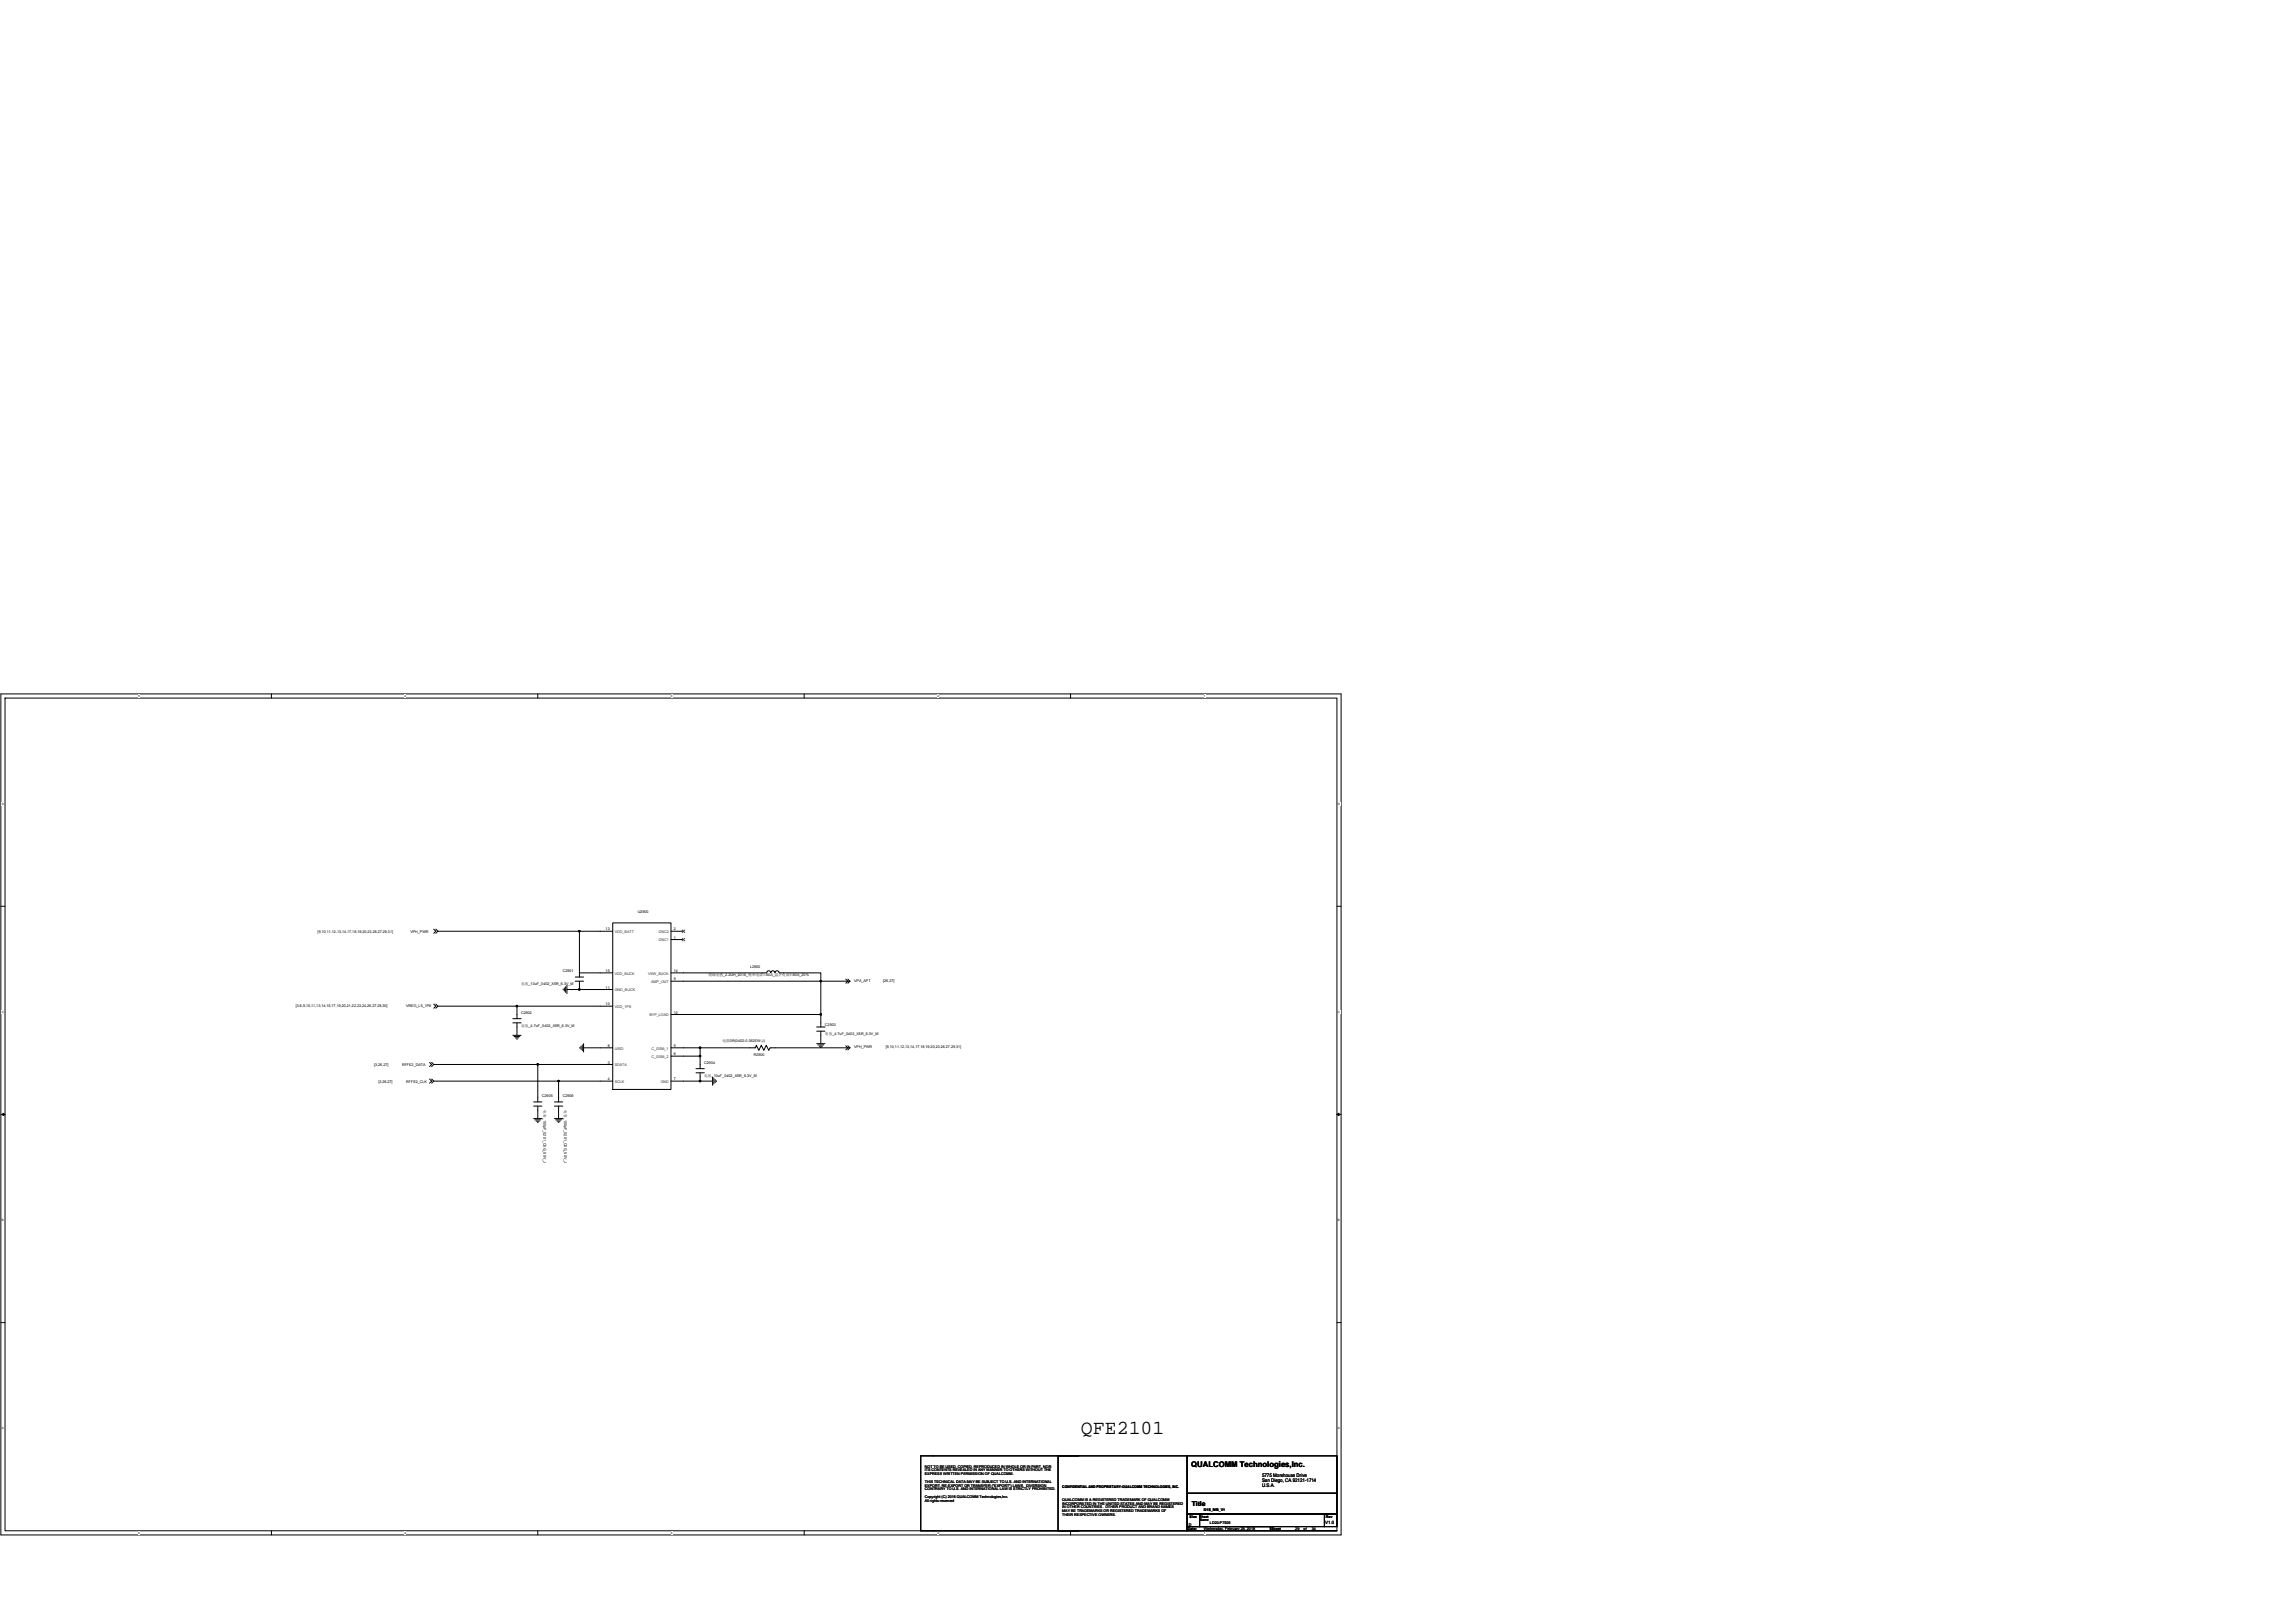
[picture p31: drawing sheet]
<svg xmlns="http://www.w3.org/2000/svg" width="420mm" height="297mm" viewBox="0 0 420 297" stroke-linecap="round" stroke-linejoin="round" font-family="sans-serif">
<defs><g id="words">
<text font-size="3.6" x="197.9" y="262.5">QFE2101</text>
<text font-size="1.4" x="218.1" y="268.5">QUALCOMM Technologies,Inc.</text>
<text font-size="1.2" x="218.2" y="275.7">Title</text>
<g font-size=".9">
<text x="231" y="270.3">5775 Morehouse Drive</text>
<text x="231" y="271.3">San Diego, CA 92121-1714</text>
<text x="231" y="272.2">U.S.A.</text>
</g>
<text font-size=".8" x="242.6" y="278.8">V1.0</text>
<g font-size=".7">
<text x="116.7" y="167.1">U2900</text>
<text x="58.2" y="170.7">[9,10,11,12,13,14,17,18,19,20,23,26,27,29,31]</text>
<text x="75.1" y="170.7">VPH_PWR</text>
<text x="110.9" y="170.3">13</text>
<text x="123.4" y="171.8">1</text>
<text x="123.4" y="170.3">2</text>
<text x="103" y="177.9">C2901</text>
<text x="110.9" y="177.9">15</text>
<text x="123.4" y="179.4">9</text>
<text x="123.4" y="177.9">14</text>
<text x="129.7" y="178.7">绕线电感_2.2UH_2016_饱和电流1.60A_温升电流1.60A_20%</text>
<text x="137.3" y="177.1">L2900</text>
<text x="156.4" y="179.7">VPA_APT</text>
<text x="161.7" y="179.7">[26,27]</text>
<text x="54.2" y="184.4">[3,6,9,10,11,13,14,15,17,19,20,21,22,23,24,26,27,28,30]</text>
<text x="74.4" y="184.4">VREG_L5_1P8</text>
<text x="95.4" y="180.2">电容_10uF_0402_X5R_6.3V_M</text>
<text x="95.4" y="185.5">C2902</text>
<text x="110.9" y="184">10</text>
<text x="110.9" y="180.9">11</text>
<text x="123.4" y="185.5">12</text>
<text x="95.4" y="188">电容_4.7uF_0402_X5R_6.3V_M</text>
<text x="111.3" y="191.6">8</text>
<text x="123.4" y="191.6">5</text>
<text x="132.3" y="190.7">电阻0R(0402-0.0625W-J)</text>
<text x="151" y="187.8">C2903</text>
<text x="151" y="189.5">电容_4.7uF_0402_X5R_6.3V_M</text>
<text x="156.4" y="191.9">VPH_PWR</text>
<text x="162.2" y="191.9">[9,10,11,12,13,14,17,18,19,20,23,26,27,29,31]</text>
<text x="68.5" y="195.1">[3,26,27]</text>
<text x="73.6" y="195.1">RFFE2_DATA</text>
<text x="111.3" y="194.6">3</text>
<text x="111.3" y="197.7">4</text>
<text x="123.4" y="197.7">7</text>
<text x="123.4" y="193.1">6</text>
<text x="128.9" y="194.7">C2904</text>
<text x="128.9" y="197.1">电容_10uF_0402_X5R_6.3V_M</text>
<text x="138" y="193.2">R2900</text>
<text x="69.3" y="198.2">[3,26,27]</text>
<text x="74.4" y="198.2">RFFE2_CLK</text>
<text x="99.2" y="200.8">C2905</text>
<text x="99.5" y="203.2" transform="rotate(90 99.5 203.2)">电容_100pF_0201_C0G_50V_J</text>
<text x="103" y="200.8">C2906</text>
<text x="103.3" y="203.2" transform="rotate(90 103.3 203.2)">电容_100pF_0201_C0G_50V_J</text>
<text x="169.3" y="268.6">NOT TO BE USED, COPIED, REPRODUCED IN WHOLE OR IN PART, NOR</text>
<text x="169.3" y="269.3">ITS CONTENTS REVEALED IN ANY MANNER TO OTHERS WITHOUT THE</text>
<text x="169.3" y="270">EXPRESS WRITTEN PERMISSION OF QUALCOMM.</text>
<text x="169.3" y="271.4">THIS TECHNICAL DATA MAY BE SUBJECT TO U.S. AND INTERNATIONAL</text>
<text x="169.3" y="272.1">EXPORT, RE-EXPORT OR TRANSFER (&quot;EXPORT&quot;) LAWS. DIVERSION</text>
<text x="169.3" y="272.8">CONTRARY TO U.S. AND INTERNATIONAL LAW IS STRICTLY PROHIBITED.</text>
<text x="169.3" y="274.2">Copyright (C) 2016 QUALCOMM Technologies,Inc.</text>
<text x="169.3" y="274.9">All rights reserved</text>
<text x="194.5" y="272.4">CONFIDENTIAL AND PROPRIETARY-QUALCOMM TECHNOLOGIES, INC.</text>
<text x="194.5" y="274.7">QUALCOMM IS A REGISTERED TRADEMARK OF QUALCOMM</text>
<text x="194.5" y="275.4">INCORPORATED IN THE UNITED STATES AND MAY BE REGISTERED</text>
<text x="194.5" y="276.1">IN OTHER COUNTRIES. OTHER PRODUCT AND BRAND NAMES</text>
<text x="194.5" y="276.8">MAY BE TRADEMARKS OR REGISTERED TRADEMARKS OF</text>
<text x="194.5" y="277.5">THEIR RESPECTIVE OWNERS.</text>
<text x="217.5" y="280">Date:</text>
<text x="217.6" y="279.3">D</text>
<text x="217.8" y="277.8">Size Sheet</text>
<text x="219.6" y="278.4">Name</text>
<text x="220.4" y="280">Wednesday, February 28, 2018</text>
<text x="220.4" y="276.6">D1S_MB_V1</text>
<text x="221.5" y="278.9">LD20-P7505</text>
<text x="232.7" y="280">Sheet</text>
<text x="237.1" y="280">29</text>
<text x="238.7" y="280">of</text>
<text x="240.2" y="280">34</text>
<text x="242.7" y="277.9">Rev</text>
</g>
<g font-size=".7" fill="#333">
<text x="112.6" y="170.8">VDD_BATT</text>
<text x="120.6" y="172.3">DNC1</text>
<text x="120.6" y="170.8">DNC2</text>
<text x="112.6" y="178.4">VDD_BUCK</text>
<text x="118.6" y="178.4">VSW_BUCK</text>
<text x="119.2" y="179.9">AMP_OUT</text>
<text x="112.6" y="184.5">VDD_1P8</text>
<text x="112.6" y="181.4">GND_BUCK</text>
<text x="118.9" y="186">BYP_LOAD</text>
<text x="112.6" y="195.1">SDATA</text>
<text x="112.6" y="192.1">USID</text>
<text x="119.3" y="192.1">C_GSM_1</text>
<text x="119.3" y="193.6">C_GSM_2</text>
<text x="112.6" y="198.2">SCLK</text>
<text x="121" y="198.2">GND</text>
</g>
<g font-size=".5">
<text x="25.3" y="127.6">5</text>
<text x="74.1" y="127.6">4</text>
<text x="122.8" y="127.6">3</text>
<text x="171.6" y="127.6">2</text>
<text x="220.4" y="127.6">1</text>
<text x=".3" y="147.3">D</text>
<text x="245" y="147.3">D</text>
<text x=".3" y="185.4">C</text>
<text x="245" y="185.4">C</text>
<text x=".3" y="223.5">B</text>
<text x="245" y="223.5">B</text>
<text x=".3" y="261.6">A</text>
<text x="245" y="261.6">A</text>
<text x="25.3" y="280.7">5</text>
<text x="74.1" y="280.7">4</text>
<text x="122.8" y="280.7">3</text>
<text x="171.6" y="280.7">2</text>
<text x="220.4" y="280.7">1</text>
</g>
</g></defs>
<path d="M.2 127h245.3v153.9h-245.3zM.9 127.8h243.9v152.4h-243.9z" fill="none" stroke="#000" stroke-width=".18"/>
<g fill="#fff">
<path d="M25.3 127.1h.3v.6h-.3z"/>
<path d="M25.3 280.2h.3v.6h-.3z"/>
</g>
<path d="M49.7 127v.8M49.7 280.2v.7" fill="none" stroke="#000" stroke-width=".18"/>
<g fill="#fff">
<path d="M74.1 127.1h.3v.6h-.3z"/>
<path d="M74.1 280.2h.3v.6h-.3z"/>
</g>
<path d="M98.5 127v.8M98.5 280.2v.7" fill="none" stroke="#000" stroke-width=".18"/>
<g fill="#fff">
<path d="M122.8 127.1h.3v.6h-.3z"/>
<path d="M122.8 280.2h.3v.6h-.3z"/>
</g>
<path d="M147.2 127v.8M147.2 280.2v.7" fill="none" stroke="#000" stroke-width=".18"/>
<g fill="#fff">
<path d="M171.6 127.1h.3v.6h-.3z"/>
<path d="M171.6 280.2h.3v.6h-.3z"/>
</g>
<path d="M196 127v.8M196 280.2v.7" fill="none" stroke="#000" stroke-width=".18"/>
<g fill="#fff">
<path d="M220.4 127.1h.3v.6h-.3z"/>
<path d="M220.4 280.2h.3v.6h-.3z"/>
<path d="M.3 146.8h.4v.6h-.4z"/>
<path d="M245 146.8h.3v.6h-.3z"/>
<path d="M.3 184.9h.4v.6h-.4z"/>
<path d="M245 184.9h.3v.6h-.3z"/>
</g>
<path d="M.2 165.9h.7M244.8 165.9h.7" fill="none" stroke="#000" stroke-width=".18"/>
<g fill="#fff">
<path d="M.3 223h.4v.6h-.4z"/>
<path d="M245 223h.3v.6h-.3z"/>
</g>
<path d="M.2 204h.7M244.8 204h.7" fill="none" stroke="#000" stroke-width=".18"/>
<path d="M.5 203.7l.4 .3-.4 .2zM244.8 204l.3-.3v.5z" fill="#000" stroke="#000" stroke-width=".18"/>
<g fill="#fff">
<path d="M.3 261.1h.4v.6h-.4z"/>
<path d="M245 261.1h.3v.6h-.3z"/>
</g>
<g fill="none" stroke="#000" stroke-width=".18">
<path d="M79.4 170.1l.4 .3-.4 .4M79.8 170.1l.4 .3M80.2 170.4l-.4 .4M80.2 170.4h25.9M105.3 178.8h1.5M105.3 179.6h1.5M106.1 179.6v1.5h6.1M106.1 178.8h.1M106.1 179.6h.1M106.1 178.1v.7M112.2 170.4h-6.1v7.7h6.1M112.2 178.1h.1"/>
<path d="M112.2 170.4h.1M112.2 168.9h10.6v30.5h-10.6zM122.8 179.6h.1M122.8 178.1h.1M122.8 172h.1M122.8 170.4h.1M122.8 172h2.3M122.8 170.4h2.3M122.8 179.6h27.5v6.1h-27.5M122.8 178.1h17.6M140.4 178.1h.1M140.4 178a.37 .37 0 0 1 .3-.3 .37 .37 0 0 1 .4 .3 .38 .38 0 0 1 .4-.3 .38 .38 0 0 1 .4 .3 .38 .38 0 0 1 .3-.3 .38 .38 0 0 1 .4 .3"/>
<path d="M142.7 178.1h.1M142.7 178.1h7.6v1.5h5.3M154.8 179.2l.4 .4-.4 .4M155.2 179.2l.4 .4M155.6 179.6l-.4 .4M78.6 197.5l.4 .4-.4 .3M78.6 194.4l.4 .4-.4 .4M79 197.5l.4 .4M79 194.4l.4 .4M79.4 197.9l-.4 .3M79.4 194.8h19.1M79.4 197.9h22.9"/>
<path d="M79.4 183.8l.4 .3-.4 .4M79.4 194.8l-.4 .4M79.8 183.8l.4 .3M80.2 184.1l-.4 .4M80.2 184.1h14.4M93.9 189.5h1.5M93.9 186.4h1.5M93.9 187.2h1.5M94.1 189.7h1.1M94.3 189.9h.6M94.6 190.2h.1M94.6 184.1h17.6"/>
<path d="M94.6 186.4h.1M94.6 187.2h.1M94.6 184.2v2.2M94.6 187.2v2.3M103.1 181v.2M103.3 180.8v.6M103.6 180.6v1M103.8 181.1h2.3M103.8 180.3v1.6M106.2 191.7v.2M106.4 191.5v.6M106.6 191.2v1.1"/>
<path d="M106.8 191.8h5.4M106.8 191v1.5M112.2 194.8h-13.7v6.9M112.2 197.9h-9.9v3.8M112.2 197.9h.1M112.2 194.8h.1M112.2 191.8h.1M112.2 184.1h.1M112.2 181.1h.1M122.8 197.9h.1M122.8 193.3h.1M122.8 191.8h.1"/>
<path d="M122.8 185.7h.1M122.8 191.8h5.4v1.5M122.8 193.3h5.4M122.8 197.9h5.4M127.4 195.6h1.5M127.4 196.3h1.5M128.2 191.8h9.9M128.2 195.6h.1M128.2 196.3h.1M128.2 193.3v2.3M128.2 196.3v1.6M128.2 197.9h2.3"/>
<path d="M130.5 197.1v1.5M130.7 197.3v1.1M130.9 197.6v.6M131.1 197.8v.2M138.1 191.8h.1M138.1 191.8h.2l.2-.5 .4 .9 .5-.9 .4 .9 .5-.9 .4 .9 .3-.4h.1M141.1 191.8h.1M141.1 191.8h14.5M149.5 188h1.5M149.5 188.7h1.5M149.5 191h1.5M149.7 191.2h1.1"/>
<path d="M150 191.5h.6M150.2 191.7h.2M150.3 185.7v2.3M150.3 188.7v2.3M150.3 188h.1M150.3 188.7h.1M154.8 191.4l.4 .4-.4 .4M155.2 191.4l.4 .4M155.6 191.8l-.4 .4M97.7 201.7h1.5M97.7 202.4h1.5M97.7 204.7h1.5"/>
<path d="M97.9 205h1.1M98.2 205.2h.6M98.4 205.4h.1M98.5 201.7h.1M98.5 202.4h.1M98.5 202.4v2.3M101.5 201.7h1.5M101.5 202.4h1.5M101.5 204.7h1.5M101.7 205h1.1M102 205.2h.6M102.2 205.4h.2"/>
<path d="M102.3 201.7h.1M102.3 202.4h.1M102.3 202.4v2.3M.2 242.1h.7M244.8 242.1h.7M193.7 266.4h23.6v13.8h-23.6zM197.5 266.4h-28.9v13.8h28.9M217.3 266.4h27.5v6.9h-27.5zM217.3 273.3h27.5v3.8h-27.5zM217.3 279.4h15.3v.8h-15.3zM217.3 277.1h2.3v2.3h-2.3zM219.6 277.1h22.9v2.3h-22.9z"/>
<path d="M242.5 277.1h2.3v2.3h-2.3zM232.6 280.2h12.2"/>
</g>
<path d="M124.9 171.7l.5 .5M124.9 170.2l.5 .5M125.4 171.7l-.5 .5M125.4 170.2l-.5 .5" fill="none" stroke="#4c4c4c" stroke-width=".18"/>
<g fill="#000" stroke="#000" stroke-width=".18">
<path d="M106 170.3h.2v.2h-.2z" fill-rule="evenodd"/>
<path d="M106 170.3h.2v.2h-.2z" fill-rule="evenodd"/>
<path d="M150.2 179.5h.2v.2h-.2z" fill-rule="evenodd"/>
<path d="M150.2 179.5h.2v.2h-.2z" fill-rule="evenodd"/>
<path d="M94.5 184h.2v.2h-.2z" fill-rule="evenodd"/>
<path d="M94.5 184h.2v.2h-.2z" fill-rule="evenodd"/>
<path d="M98.3 194.7h.2v.2h-.2z" fill-rule="evenodd"/>
<path d="M98.3 194.7h.2v.2h-.2z" fill-rule="evenodd"/>
<path d="M102.1 197.7h.3v.3h-.3z" fill-rule="evenodd"/>
<path d="M102.1 197.7h.3v.3h-.3z" fill-rule="evenodd"/>
<path d="M106 181h.2v.2h-.2z" fill-rule="evenodd"/>
<path d="M106 181h.2v.2h-.2z" fill-rule="evenodd"/>
<path d="M128.1 197.7h.2v.3h-.2z" fill-rule="evenodd"/>
<path d="M128.1 193.2h.2v.2h-.2z" fill-rule="evenodd"/>
<path d="M128.1 191.7h.2v.2h-.2z" fill-rule="evenodd"/>
<path d="M128.1 197.7h.2v.3h-.2z" fill-rule="evenodd"/>
<path d="M128.1 193.2h.2v.2h-.2z" fill-rule="evenodd"/>
<path d="M128.1 191.7h.2v.2h-.2z" fill-rule="evenodd"/>
<path d="M150.2 185.6h.2v.2h-.2z" fill-rule="evenodd"/>
<path d="M150.2 185.6h.2v.2h-.2z" fill-rule="evenodd"/>
</g>
<use href="#words"/>
</svg>
